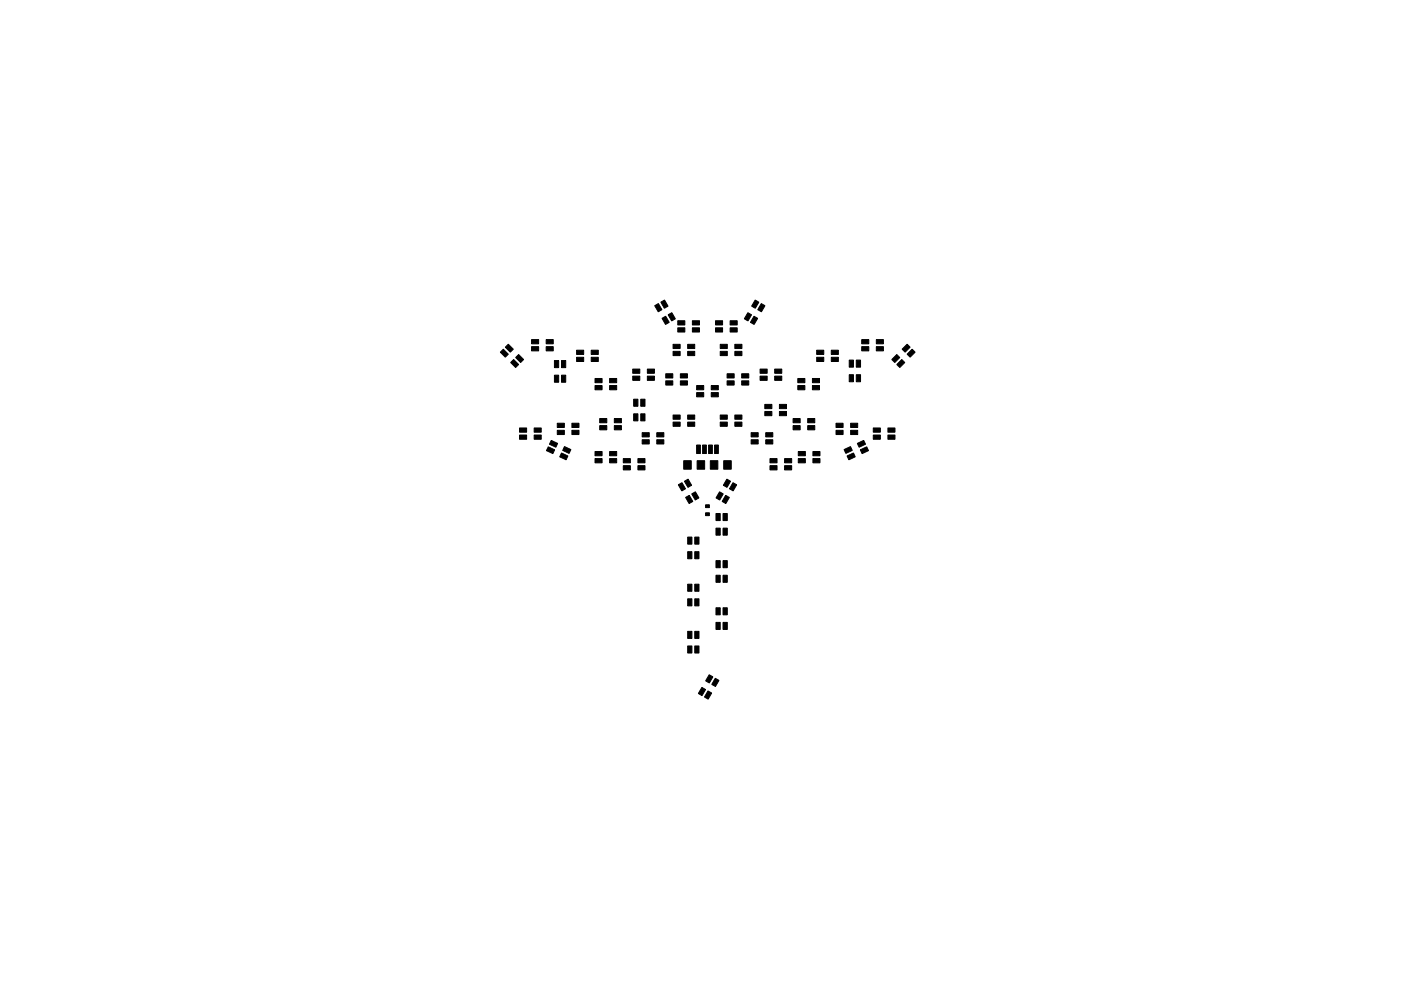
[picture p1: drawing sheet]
<svg xmlns="http://www.w3.org/2000/svg" width="297mm" height="210mm" viewBox="0 0 297 210" stroke-linecap="round" stroke-linejoin="round" font-family="sans-serif">
<g fill="#000" stroke="#000" stroke-width=".21">
<path d="M106.1 74.7l.6-.6 1.1 1-.7 .7zM107.1 73.7l.7-.7 1 1.1-.6 .6zM108.9 76.3l1.1 1-.7 .7-1-1.1zM110 75.2l1 1.1-.6 .6-1.1-1zM112.7 72h1.5v.9h-1.5zM112.7 73.5h1.5v.9h-1.5zM115.8 73.5h1.5v.9h-1.5zM115.8 72h1.5v.9h-1.5zM117.6 79.6h.8v1.5h-.8zM117.6 76.5h.8v1.5h-.8zM119 79.6h.9v1.5h-.9zM119 76.5h.9v1.5h-.9z"/>
<path d="M122.3 74.3h1.4v.9h-1.4zM122.3 75.8h1.4v.9h-1.4zM125.3 75.8h1.5v.9h-1.5zM125.3 74.3h1.5v.9h-1.5zM134.2 78.3h1.5v.9h-1.5zM137.3 78.3h1.4v.9h-1.4zM138.8 64.9l.8-.5 .7 1.3-.7 .5zM140.1 64.1l.8-.4 .7 1.3-.7 .4zM140.4 67.5l.7-.4 .8 1.3-.8 .4zM141.7 66.8l.7-.5 .8 1.3-.8 .5zM142.7 73h1.5v.9h-1.5zM142.7 74.5h1.5v.9h-1.5z"/>
<path d="M143.7 68h1.5v.9h-1.5zM143.7 69.5h1.5v.9h-1.5zM145.8 74.5h1.5v.9h-1.5zM145.8 73h1.5v.9h-1.5zM146.8 69.5h1.5v.9h-1.5zM146.8 68h1.5v.9h-1.5zM151.7 68h1.5v.9h-1.5zM151.7 69.5h1.5v.9h-1.5zM152.7 73h1.5v.9h-1.5zM152.7 74.5h1.5v.9h-1.5zM154.8 69.5h1.5v.9h-1.5zM154.8 68h1.5v.9h-1.5z"/>
<path d="M155.8 74.5h1.5v.9h-1.5zM155.8 73h1.5v.9h-1.5zM158.6 66.3l.7 .5-.7 1.3-.8-.5zM159.9 67.1l.7 .4-.7 1.3-.8-.4zM160.1 63.7l.8 .4-.8 1.3-.7-.4zM161.4 64.4l.8 .5-.8 1.3-.7-.5zM161.2 78.3h1.5v.9h-1.5zM164.3 78.3h1.4v.9h-1.4zM173.2 74.3h1.5v.9h-1.5zM173.2 75.8h1.5v.9h-1.5zM176.3 75.8h1.4v.9h-1.4zM176.3 74.3h1.4v.9h-1.4z"/>
<path d="M180.1 76.4h.9v1.5h-.9zM181.6 76.4h.8v1.5h-.8zM182.7 72h1.5v.9h-1.5zM182.7 73.5h1.5v.9h-1.5zM185.8 73.5h1.5v.9h-1.5zM185.8 72h1.5v.9h-1.5zM189.1 76.3l1-1.1 .7 .7-1.1 1zM191.2 76.3l.6 .6-1 1.1-.7-.7zM192.3 73l.7 .7-1.1 1-.6-.6zM192.3 75.1l1.1-1 .6 .6-1 1.1zM110.2 90.8h1.5v.9h-1.5zM110.2 92.3h1.5v.9h-1.5z"/>
<path d="M113.3 92.3h1.4v.9h-1.4zM113.3 90.8h1.4v.9h-1.4zM116.2 94.8l1.4 .6-.4 .8-1.3-.6zM116.9 93.4l1.3 .7-.3 .8-1.4-.6zM118.2 89.8h1.5v.9h-1.5zM118.2 91.3h1.5v.9h-1.5zM119 96.1l1.4 .6-.4 .9-1.3-.7zM119.7 94.7l1.3 .7-.3 .8-1.4-.6zM121.3 91.3h1.4v.9h-1.4zM121.3 89.8h1.4v.9h-1.4zM127.2 88.8h1.5v.9h-1.5zM127.2 90.3h1.5v.9h-1.5z"/>
<path d="M126.2 80.3h1.5v.9h-1.5zM126.2 81.8h1.5v.9h-1.5zM126.2 95.8h1.5v.9h-1.5zM126.2 97.3h1.5v.9h-1.5zM130.3 90.3h1.4v.9h-1.4zM130.3 88.8h1.4v.9h-1.4zM129.3 81.8h1.4v.9h-1.4zM129.3 80.3h1.4v.9h-1.4zM129.3 97.3h1.4v.9h-1.4zM129.3 95.8h1.4v.9h-1.4zM132.2 97.3h1.5v.9h-1.5zM132.2 98.8h1.5v.9h-1.5z"/>
<path d="M134.4 87.8h.8v1.5h-.8zM134.4 84.7h.8v1.5h-.8zM135.3 98.8h1.4v.9h-1.4zM135.3 97.3h1.4v.9h-1.4zM134.2 79.8h1.5v.9h-1.5zM135.8 87.8h.9v1.5h-.9zM135.8 84.7h.9v1.5h-.9zM136.2 91.8h1.5v.9h-1.5zM136.2 93.3h1.5v.9h-1.5zM137.3 79.8h1.4v.9h-1.4zM139.3 93.3h1.4v.9h-1.4zM139.3 91.8h1.4v.9h-1.4z"/>
<path d="M141.2 79.3h1.5v.9h-1.5zM141.2 80.8h1.5v.9h-1.5zM142.7 88h1.5v.9h-1.5zM142.7 89.5h1.5v.9h-1.5zM145 97.7h1.6v1.8h-1.6zM144.3 80.8h1.4v.9h-1.4zM144.3 79.3h1.4v.9h-1.4zM145.8 89.5h1.5v.9h-1.5zM145.8 88h1.5v.9h-1.5zM147.7 81.8h1.5v.9h-1.5zM147.7 83.3h1.5v.9h-1.5zM147.8 97.7h1.6v1.8h-1.6z"/>
<path d="M147.7 94.4h.8v1.8h-.8zM149 94.4h.8v1.8h-.8zM150.6 97.7h1.6v1.8h-1.6zM150.8 83.3h1.5v.9h-1.5zM150.8 81.8h1.5v.9h-1.5zM150.2 94.4h.8v1.8h-.8zM151.5 94.4h.8v1.8h-.8zM152.7 88h1.5v.9h-1.5zM152.7 89.5h1.5v.9h-1.5zM153.4 97.7h1.6v1.8h-1.6zM154.2 79.3h1.5v.9h-1.5zM154.2 80.8h1.5v.9h-1.5z"/>
<path d="M155.8 89.5h1.5v.9h-1.5zM155.8 88h1.5v.9h-1.5zM157.3 80.8h1.4v.9h-1.4zM157.3 79.3h1.4v.9h-1.4zM159.3 91.8h1.4v.9h-1.4zM159.3 93.3h1.4v.9h-1.4zM162.3 93.3h1.5v.9h-1.5zM162.3 91.8h1.5v.9h-1.5zM161.2 79.8h1.5v.9h-1.5zM162.2 85.8h1.5v.9h-1.5zM162.2 87.3h1.5v.9h-1.5zM163.3 97.3h1.4v.9h-1.4z"/>
<path d="M163.3 98.8h1.4v.9h-1.4zM164.3 79.8h1.4v.9h-1.4zM165.3 87.3h1.4v.9h-1.4zM165.3 85.8h1.4v.9h-1.4zM166.3 98.8h1.5v.9h-1.5zM166.3 97.3h1.5v.9h-1.5zM168.2 88.8h1.5v.9h-1.5zM168.2 90.3h1.5v.9h-1.5zM169.2 80.3h1.5v.9h-1.5zM169.2 81.8h1.5v.9h-1.5zM169.3 95.8h1.4v.9h-1.4zM169.3 97.3h1.4v.9h-1.4z"/>
<path d="M171.3 90.3h1.4v.9h-1.4zM171.3 88.8h1.4v.9h-1.4zM172.3 81.8h1.4v.9h-1.4zM172.3 80.3h1.4v.9h-1.4zM172.3 97.3h1.5v.9h-1.5zM172.3 95.8h1.5v.9h-1.5zM177.3 89.8h1.4v.9h-1.4zM177.3 91.3h1.4v.9h-1.4zM180.1 79.5h.9v1.5h-.9zM180.3 91.3h1.5v.9h-1.5zM180.3 89.8h1.5v.9h-1.5zM179 95.4l1.3-.7 .4 .9-1.4 .6z"/>
<path d="M179.6 96.7l1.4-.6 .3 .8-1.3 .7zM181.6 79.5h.8v1.5h-.8zM181.8 94.1l1.3-.7 .4 .9-1.4 .6zM182.4 95.4l1.4-.6 .3 .8-1.3 .6zM185.2 90.8h1.5v.9h-1.5zM185.2 92.3h1.5v.9h-1.5zM188.3 92.3h1.4v.9h-1.4zM188.3 90.8h1.4v.9h-1.4zM143.8 102.9l.8-.5 .7 1.3-.7 .5zM145.1 102.1l.8-.4 .7 1.3-.7 .4zM145.4 105.5l.7-.4 .8 1.3-.8 .4zM145.8 117h.9v1.5h-.9z"/>
<path d="M145.8 113.9h.9v1.5h-.9zM146.7 104.8l.7-.5 .8 1.3-.8 .5zM147.3 117h.9v1.5h-.9zM147.3 113.9h.9v1.5h-.9zM149.6 107.1h.8v.6h-.8zM149.6 108.8h.8v.6h-.8zM151.8 108.9h.9v1.5h-.9zM151.8 112h.9v1.5h-.9zM152.6 104.3l.7 .5-.7 1.3-.8-.5zM153.9 105.1l.7 .4-.7 1.3-.8-.4zM153.3 108.9h.9v1.5h-.9zM153.3 112h.9v1.5h-.9z"/>
<path d="M154.1 101.7l.8 .4-.8 1.3-.7-.4zM155.4 102.4l.8 .5-.8 1.3-.7-.5zM145.8 137h.9v1.5h-.9zM145.8 133.9h.9v1.5h-.9zM145.8 127h.9v1.5h-.9zM145.8 123.9h.9v1.5h-.9zM147.3 137h.9v1.5h-.9zM147.3 133.9h.9v1.5h-.9zM147.3 127h.9v1.5h-.9zM147.3 123.9h.9v1.5h-.9zM151.8 128.9h.9v1.5h-.9zM151.8 132h.9v1.5h-.9z"/>
<path d="M151.8 118.9h.9v1.5h-.9zM151.8 122h.9v1.5h-.9zM153.3 128.9h.9v1.5h-.9zM153.3 132h.9v1.5h-.9zM153.3 118.9h.9v1.5h-.9zM153.3 122h.9v1.5h-.9zM148.8 145.8l.8 .5-.8 1.3-.7-.5zM150.1 146.6l.8 .4-.8 1.3-.7-.4zM150.4 143.2l.7 .4-.7 1.3-.8-.4zM151.7 143.9l.7 .5-.7 1.3-.8-.5z"/>
</g>
</svg>
